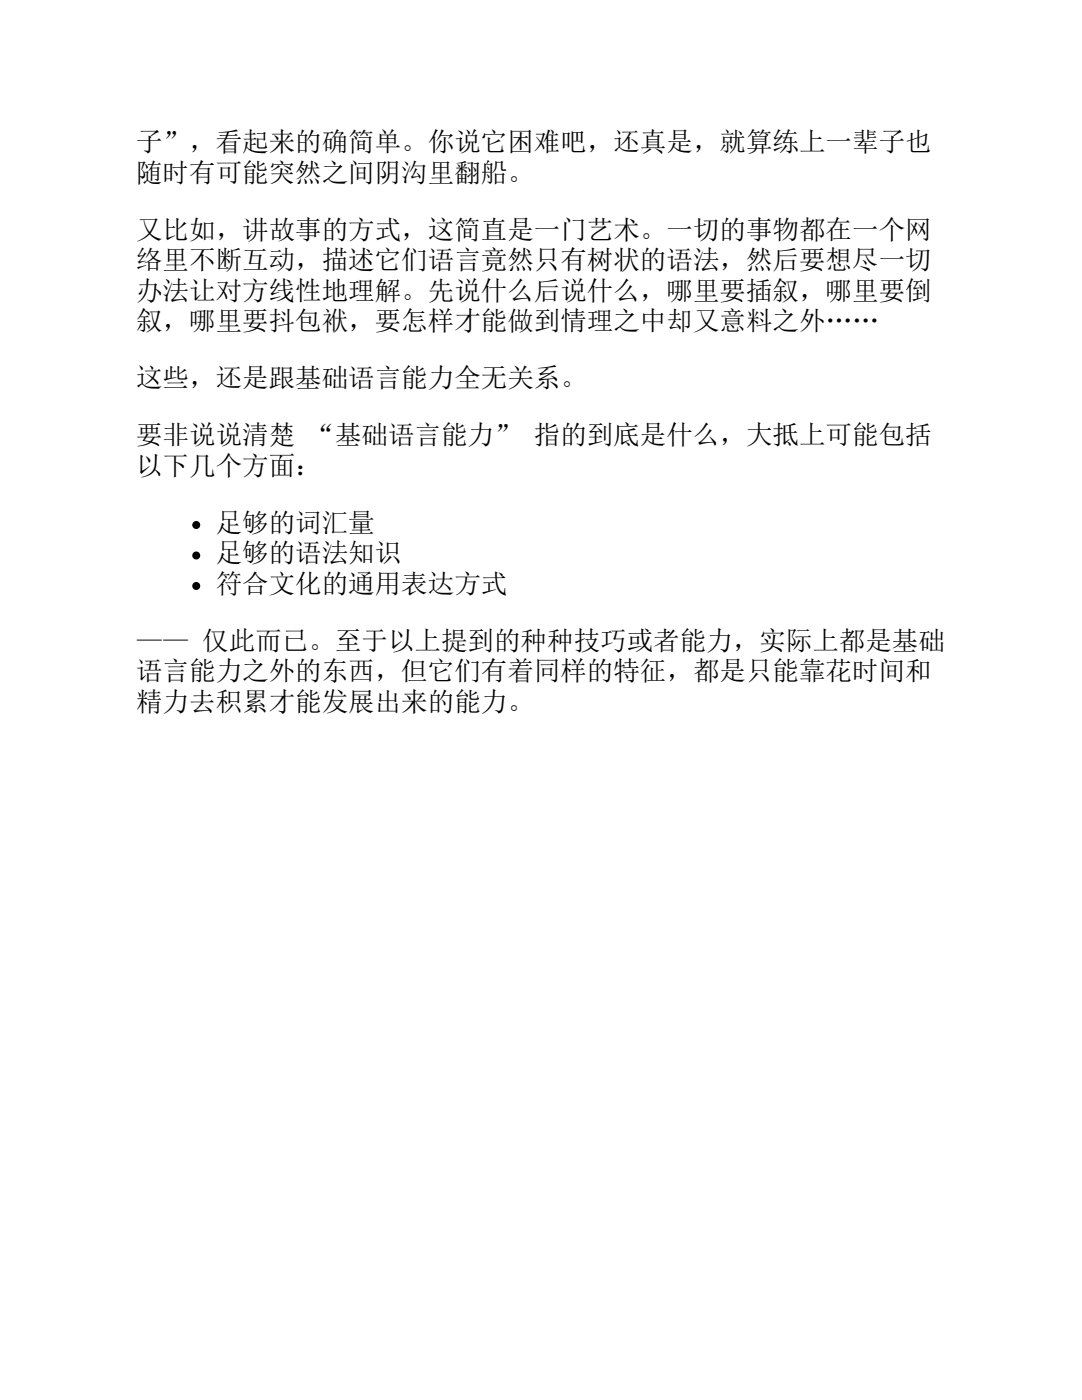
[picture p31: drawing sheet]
<svg xmlns="http://www.w3.org/2000/svg" width="216mm" height="279mm" viewBox="0 0 216 279" stroke-linecap="round" stroke-linejoin="round" font-family="sans-serif">
<defs><g id="words">
<g font-size="5.3">
<text x="27.2" y="30.2">子”，看起来的确简单。你说它困难吧，还真是，就算练上一辈子也</text>
<text x="27.2" y="36.2">随时有可能突然之间阴沟里翻船。</text>
<text x="27.2" y="47.6">又比如，讲故事的方式，这简直是一门艺术。一切的事物都在一个网</text>
<text x="27.2" y="53.7">络里不断互动，描述它们语言竟然只有树状的语法，然后要想尽一切</text>
<text x="27.2" y="59.8">办法让对方线性地理解。先说什么后说什么，哪里要插叙，哪里要倒</text>
<text x="27.2" y="65.9">叙，哪里要抖包袱，要怎样才能做到情理之中却又意料之外……</text>
<text x="27.2" y="77.3">这些，还是跟基础语言能力全无关系。</text>
<text x="27.2" y="88.6">要非说说清楚 “基础语言能力” 指的到底是什么，大抵上可能包括</text>
<text x="27.2" y="94.7">以下几个方面：</text>
<text x="43" y="106.1">足够的词汇量</text>
<text x="43" y="112.2">足够的语法知识</text>
<text x="43" y="118.3">符合文化的通用表达方式</text>
<text x="27.2" y="129.6">—— 仅此而已。至于以上提到的种种技巧或者能力，实际上都是基础</text>
<text x="27.2" y="135.7">语言能力之外的东西，但它们有着同样的特征，都是只能靠花时间和</text>
<text x="27.2" y="141.8">精力去积累才能发展出来的能力。</text>
</g>
</g></defs>
<g fill="#000">
<circle cx="39.2" cy="104.8" r=".79"/>
<circle cx="39.2" cy="110.9" r=".79"/>
<circle cx="39.2" cy="116.9" r=".79"/>
</g>
<use href="#words"/>
</svg>
